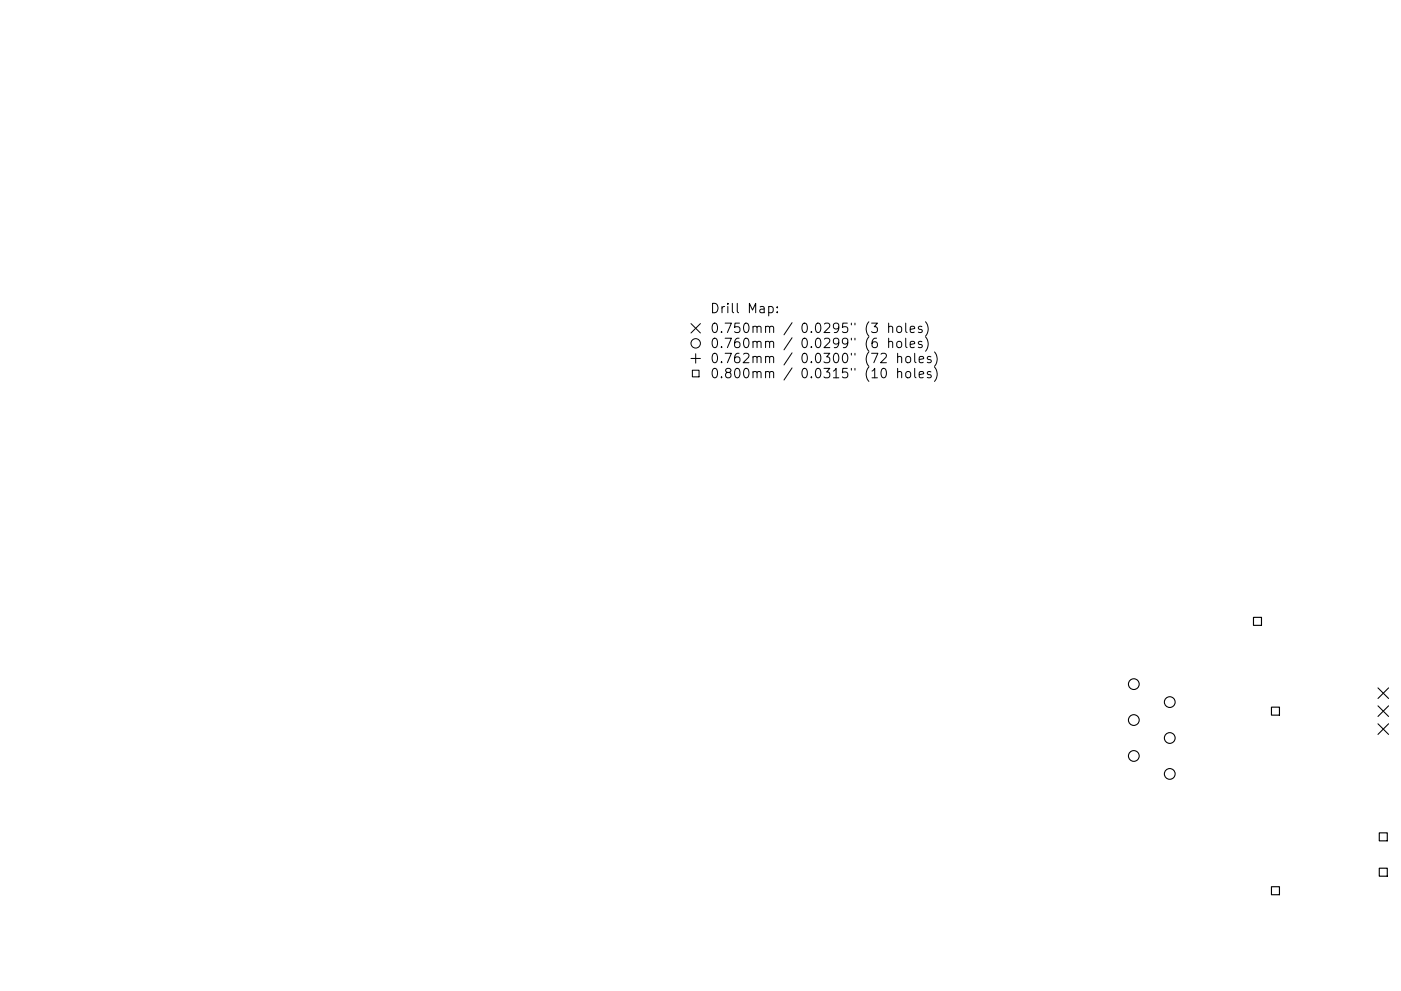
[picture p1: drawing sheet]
<svg xmlns="http://www.w3.org/2000/svg" width="297mm" height="210mm" viewBox="0 0 297 210" stroke-linecap="round" stroke-linejoin="round" font-family="sans-serif">
<defs><g id="words">
<g font-size="2.8">
<text x="150.5" y="66.5">Drill Map:</text>
<text x="150.5" y="70.7">0.750mm / 0.0295&quot; (3 holes)</text>
<text x="150.5" y="73.9">0.760mm / 0.0299&quot; (6 holes)</text>
<text x="150.5" y="77.1">0.762mm / 0.0300&quot; (72 holes)</text>
<text x="150.5" y="80.3">0.800mm / 0.0315&quot; (10 holes)</text>
</g>
</g></defs>
<g fill="none" stroke="#000" stroke-width=".23">
<path d="M292.2 145.9l2.2 2.3M292.2 149.8l2.2 2.2M292.2 153.6l2.2 2.2M294.4 145.9l-2.2 2.3M294.4 149.8l-2.2 2.2M294.4 153.6l-2.2 2.2"/>
<circle cx="240.4" cy="152.8" r="1.14"/>
<circle cx="240.4" cy="145.2" r="1.14"/>
<circle cx="248" cy="156.6" r="1.14"/>
<circle cx="248" cy="149" r="1.14"/>
<circle cx="240.4" cy="160.4" r="1.14"/>
<circle cx="248" cy="164.2" r="1.14"/>
</g>
<path d="M265.8 131h1.7v1.7h-1.7zM269.6 150h1.7v1.7h-1.7zM292.4 176.7h1.7v1.7h-1.7zM269.6 188.1h1.7v1.7h-1.7zM292.4 184.2h1.7v1.7h-1.7z" fill="none" stroke="#000" stroke-width=".24"/>
<g fill="none" stroke="#000" stroke-width=".21">
<path d="M146.5 68.7l2 2M146.5 76.1h2M146.8 78.5h1.4v1.5h-1.4zM147.5 75.1v2M148.5 68.7l-2 2M163 65.1l.6-.1 .3 .4v.6l-.2 .3h-.7M164.8 66.2v.2M164.8 65.1v.2M186.8 75.1l.3-.1h.5l.2 .1 .1 .4-.1 .3-1.1 1.2h1.2M187 78.3l.5-.1a1.25 1.25 0 0 1 0 2l-.4-.1-.2-.3-.1-.9zM188.4 69.4l.3-.2 .5 .1 .1 1.3M188.4 72.6a.5 .5 0 0 1 .9 .1v1.1"/>
<path d="M188.4 68.6v2M188.4 71.8v2M190.2 69.4l.3-.2 .5 .1 .2 .3v.6a.54 .54 0 0 1-.6 .4 .54 .54 0 0 1-.5-.4zM190.2 72.6a.54 .54 0 0 1 .6-.2 .54 .54 0 0 1 .4 .4l-.1 .8a.54 .54 0 0 1-.6 .2 .54 .54 0 0 1-.4-.4zM190.3 75.8a.5 .5 0 0 1 .9 .1v1.1M190.3 79a.5 .5 0 0 1 .9 .1v1.1M190.3 75v2M190.3 78.2v2M192 68.6v1.7l.3 .3M192 71.8v1.7l.3 .3M192.1 75.8a.54 .54 0 0 1 .6-.2 .54 .54 0 0 1 .4 .4v.6a.54 .54 0 0 1-.5 .4 .54 .54 0 0 1-.6-.4zM192.1 79a.54 .54 0 0 1 .6-.2 .54 .54 0 0 1 .4 .4v.6a.54 .54 0 0 1-.5 .4 .54 .54 0 0 1-.6-.4z"/>
<path d="M193 69.9l.9-.2-.1-.4-.5-.1-.3 .3 .1 1h.7M193 73.1l.9-.2-.1-.4-.5-.1-.3 .3 .1 1h.7M193.9 75v1.7l.3 .3M193.9 78.2v1.7l.3 .3M194.9 76.3l.9-.2-.1-.4-.5-.1-.3 .3 .1 1h.7M194.9 79.5l.9-.2-.1-.4-.5-.1-.3 .3 .1 1h.7M195.5 69.3l-.5-.1-.3 .3 .1 .3 .7 .2v.5h-.8M195.5 72.5l-.5-.1-.3 .3 .1 .3 .7 .2v.5h-.8M196.2 68.3a2.29 2.29 0 0 1 0 3M196.2 71.5a2.29 2.29 0 0 1 0 3M197.4 75.7l-.5-.1-.3 .3 .1 .3 .7 .2v.5h-.8M197.4 78.9l-.5-.1-.3 .3 .1 .3 .7 .2v.5h-.8"/>
<path d="M198.1 74.7a2.29 2.29 0 0 1 0 3M198.1 77.9a2.29 2.29 0 0 1 0 3"/>
<circle cx="147.5" cy="72.9" r="1"/>
</g>
<use href="#words"/>
</svg>
